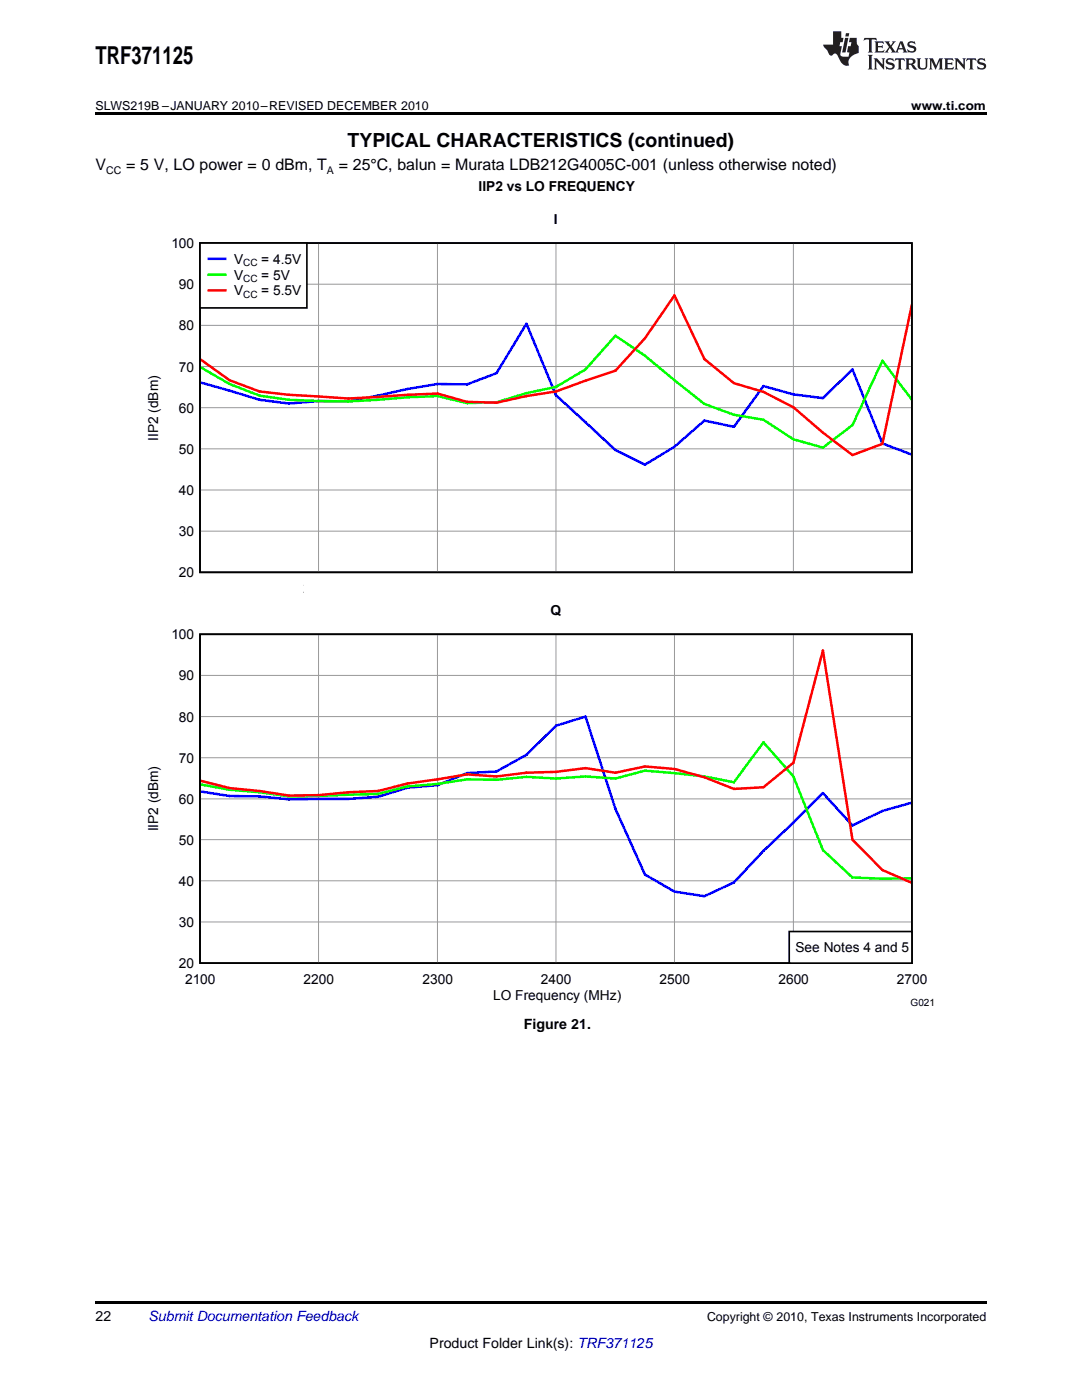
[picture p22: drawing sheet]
<svg xmlns="http://www.w3.org/2000/svg" width="216mm" height="279mm" viewBox="0 0 216 279" stroke-linecap="round" stroke-linejoin="round" font-family="sans-serif">
<defs><g id="words">
<text font-size="4.9" x="19" y="12.8">TRF371125</text>
<text font-size="3.9" x="69.4" y="29.3">TYPICAL CHARACTERISTICS (continued)</text>
<g font-size="3.2">
<text x="19" y="34">V</text>
<text x="25.2" y="34">= 5 V, LO power = 0 dBm, T</text>
<text x="67.6" y="34">= 25°C, balun = Murata LDB212G4005C-001 (unless otherwise noted)</text>
</g>
<g font-size="2.8">
<text x="104.5" y="205.3">Figure 21.</text>
<text x="19" y="263.6">22</text>
<text x="85.7" y="269">Product Folder Link(s): TRF371125</text>
</g>
<text font-size="2.8" fill="#0000c8" x="29.6" y="263.6">Submit Documentation Feedback</text>
<g font-size="2.7">
<text x="95.5" y="38.1">IIP2 vs LO FREQUENCY</text>
<text x="110.5" y="44.6">I</text>
<text x="34.2" y="49.5">100</text>
<text x="46.7" y="52.7">V</text>
<text x="52.1" y="52.7">= 4.5V</text>
<text x="35.7" y="57.7">90</text>
<text x="46.7" y="55.8">V</text>
<text x="46.7" y="59">V</text>
<text x="52.1" y="55.8">= 5V</text>
<text x="52.1" y="59">= 5.5V</text>
<text x="35.7" y="65.9">80</text>
<text x="35.7" y="74.1">70</text>
<text x="35.7" y="82.4">60</text>
<text x="31.5" y="87.9" transform="rotate(-90 31.5 87.9)">IIP2 (dBm)</text>
<text x="35.7" y="90.6">50</text>
<text x="35.7" y="98.8">40</text>
<text x="35.7" y="107">30</text>
<text x="35.7" y="115.2">20</text>
<text x="60.6" y="118.4">2200</text>
<text x="109.9" y="122.7">Q</text>
<text x="34.2" y="127.6">100</text>
<text x="35.7" y="135.8">90</text>
<text x="35.7" y="144">80</text>
<text x="35.7" y="152.2">70</text>
<text x="35.7" y="160.4">60</text>
<text x="31.5" y="165.9" transform="rotate(-90 31.5 165.9)">IIP2 (dBm)</text>
<text x="35.7" y="168.6">50</text>
<text x="35.7" y="176.8">40</text>
<text x="35.7" y="185">30</text>
<text x="158.7" y="190.1">See Notes 4 and 5</text>
<text x="35.7" y="193.2">20</text>
<text x="36.9" y="196.4">2100</text>
<text x="60.6" y="196.4">2200</text>
<text x="84.3" y="196.4">2300</text>
<text x="107.9" y="196.4">2400</text>
<text x="131.6" y="196.4">2500</text>
<text x="155.3" y="196.4">2600</text>
<text x="179" y="196.4">2700</text>
<text x="98.4" y="199.6">LO Frequency (MHz)</text>
</g>
<g font-size="2.5">
<text x="19" y="21.9">SLWS219B –JANUARY 2010–REVISED DECEMBER 2010</text>
<text x="181.8" y="21.9">www.ti.com</text>
<text x="141.1" y="263.6">Copyright © 2010, Texas Instruments Incorporated</text>
</g>
<g font-size="2.1">
<text x="21.2" y="34.6">CC</text>
<text x="65.2" y="34.6">A</text>
</g>
<g font-size="2">
<text x="48.5" y="53.1">CC</text>
<text x="48.5" y="56.2">CC</text>
<text x="48.5" y="59.4">CC</text>
<text x="181.7" y="200.8">G021</text>
</g>
</g></defs>
<g fill="#231f20">
<path d="M172.5 7.6l-.1 .5 .4-.2h.6v.1v2.1l-.2 .4h.9l-.2-.4v-2.1l.1-.1h.5l.5 .2-.2-.5zM174.5 8.3l.2 .3v1.5l-.2 .4h1.8l.2-.6a1.04 1.04 0 0 1-1.3 .2v-.7h.6l.3 .2v-.6l-.3 .2h-.6v-.6l.8-.1 .4 .3-.2-.5zM176.5 8.3l.9 1.1-.9 1.1h.8l-.2-.2 .4-.7 .5 .7-.2 .2h1.5l-.2-.2 .2-.4h.9l.1 .4-.2 .2h1l-.3-.3-.7-1.9h-.5l-.9 2-.8-1 .9-1h-.8l.1 .3-.4 .5-.3-.6 .1-.2zM179.7 8.6l.4 1h-.7zM181.3 8.4a.63 .63 0 0 0-.2 .7 .63 .63 0 0 0 .6 .4l.6 .2 .1 .2a.75 .75 0 0 1-.7 .4 .75 .75 0 0 1-.6-.5l.1 .7 .1-.1a1.11 1.11 0 0 0 1.5-.6 1.13 1.13 0 0 0-1.2-.8l-.1-.4a1.04 1.04 0 0 1 1.2 .2l-.2-.5-.2 .1-.4-.2zM173.2 10.9l.2 .4v2.2l-.2 .4h1l-.3-.4v-2.2l.3-.4zM174.3 11.6l.3 .4v1.5l-.3 .4h.8l-.2-.4v-1.3l1.5 1.7v-1.9l.2-.4h-.7l.2 .4v.9l-1.1-1.3zM177 11.8a.62 .62 0 0 0-.2 .7 .62 .62 0 0 0 .6 .4l.6 .1 .1 .3a.76 .76 0 0 1-.7 .3 .76 .76 0 0 1-.7-.4l.2 .7 .1-.1a1.11 1.11 0 0 0 1.5-.6 1.13 1.13 0 0 0-1.2-.8l-.1-.4a1.04 1.04 0 0 1 1.2 .2l-.2-.6-.2 .1-.5-.1zM178.7 11.6l-.2 .6a.61 .61 0 0 1 .8-.3v1.6l-.2 .4h.9l-.2-.4v-1.6a.63 .63 0 0 1 .7 .3l-.1-.6zM180.6 11.6l.3 .4v1.5l-.3 .4h1l-.2-.2-.1-.8 .6 .2a.76 .76 0 0 0 1.2 .7l-1-1a.58 .58 0 0 0 .6-.5 .58 .58 0 0 0-.5-.6zM181.4 11.9h.1a.45 .45 0 0 1 .5 .1 .45 .45 0 0 1 .1 .5l-.8 .2zM182.9 11.6l.2 .2a2.17 2.17 0 0 0 .3 1.9 .99 .99 0 0 0 1.6-.6v-1.1l.2-.4h-.7l.2 .2a1.92 1.92 0 0 1-.2 1.8 .6 .6 0 0 1-.9-.5v-1.1l.2-.4zM185.4 11.6l.2 .4v1.5l-.2 .4h.7l-.2-.4v-1.4l.8 1.8 .8-1.8v1.4l-.2 .4h.9l-.2-.4v-1.5l.2-.4h-.8l-.6 1.5-.6-1.5zM188.4 11.6l.2 .4v1.5l-.2 .4h1.8l.1-.6a1.04 1.04 0 0 1-1.2 .1v-.6h.5l.4 .2v-.6l-.4 .2h-.5v-.7h.8l.3 .3-.1-.6zM190.5 11.6l.2 .4v1.5l-.2 .4h.7l-.2-.4v-1.3l1.5 1.7v-1.9l.2-.4h-.7l.2 .4v.9l-1.1-1.3zM192.9 11.6l-.1 .6a.61 .61 0 0 1 .7-.3l.1 1.6-.3 .4h1l-.3-.4 .1-1.6a.63 .63 0 0 1 .7 .3l-.1-.6zM195.2 11.8a.62 .62 0 0 0-.2 .7 .62 .62 0 0 0 .6 .4l.6 .1 .1 .3a.76 .76 0 0 1-.7 .3 .76 .76 0 0 1-.6-.4l.1 .7 .1-.1a1.11 1.11 0 0 0 1.6-.6 1.13 1.13 0 0 0-1.3-.8l-.1-.4a1.04 1.04 0 0 1 1.2 .2l-.1-.6-.2 .1-.5-.1z"/>
<path d="M166.2 6.3v2.6h-1.9v.4l.8 .9a.91 .91 0 0 0 1 .8 .56 .56 0 0 1 .5-.3 .56 .56 0 0 1 .5 .3l.4 .8a1.53 1.53 0 0 0 1.9 1.2 1.54 1.54 0 0 1 1-2.1l.9-.3v-1.4a1.52 1.52 0 0 1-.4-1.6h-1.3l-.2 .8h.5l-.2 .8h-.5l-.1 1v.2l.4 .1-.2 .8a1.93 1.93 0 0 1-1.6-.3l.3-1.8h-.5l.2-.8h.4l.2-.8h-.4v-1.3zM168.6 7.6l-.6 2.9h.7l.6-2.9zM168.8 6.6l-.1 .7h.6l.2-.7z"/>
</g>
<path d="M39.9 48.5h142.1v65.7h-142.1z" fill="none" stroke="#000" stroke-width=".33"/>
<path d="M39.9 56.7h142.1M63.6 48.5v65.8M87.3 48.5v65.8M110.9 48.5v65.8M134.6 48.5v65.8M158.3 48.5v65.8M39.9 73.1h142.1M39.9 64.9h142.1M39.9 97.8h142.1M39.9 89.6h142.1M39.9 81.4h142.1M39.9 106h142.1" fill="none" stroke="#999" stroke-width=".2"/>
<path d="M39.9 76.3l11.9 3.5 5.9 .7 5.9-.5 5.9 .1 11.8-2.5 6-1 5.9 .1 5.9-2.2 5.9-9.9 5.9 14.3 11.9 10.9 5.9 2.9 5.9-3.5 6-5.3 5.8 1.3 5.9-8.2 6 1.7 5.9 .8 5.9-5.8 6 14.8 5.8 2.2" fill="none" stroke="#00f" stroke-width=".5"/>
<path d="M39.9 73.3l5.9 3.3 6 2.4 5.9 .8a120.5 120.5 0 0 0 23.6-.5l6-.3 5.9 1.5 5.9-.2 5.9-1.8 5.9-1.3 5.9-3.5 6-6.7 5.9 4 11.9 9.6 5.8 2.2 5.9 1 6 3.9 5.9 1.6 5.9-4.5 6-12.8 5.8 7.7" fill="none" stroke="#0f0" stroke-width=".5"/>
<path d="M181.9 60.9l-5.8 27.7-6 2.2-5.9-4.5-5.9-5-6-3.1-5.9-1.7-5.8-4.8-6-12.7-5.9 8.5-5.9 6.5-11.9 4.1-5.9 .9-5.9 1.4-5.9-.2-5.9-1.7-17.8 1-11.8-.7-5.9-.7-6-2.2-5.9-4.2" fill="none" stroke="#f00" stroke-width=".5"/>
<g fill="#fff">
<path d="M36.9 115.8h7v6.3h-7z"/>
<path d="M60.6 115.8h6.9v6.3h-6.9z"/>
<path d="M84 115.8h6.9v6.3h-6.9z"/>
<path d="M107.5 115.8h6.9v6.3h-6.9z"/>
<path d="M130.8 115.8h6.9v6.3h-6.9z"/>
<path d="M154.9 115.8h7v6.3h-7z"/>
<path d="M178.4 115.8h7v6.3h-7z"/>
<path d="M39.9 48.5h21.3v13h-21.3z"/>
</g>
<path d="M39.9 48.5h21.3v13h-21.3zM39.9 126.6h142.1v65.6h-142.1z" fill="none" stroke="#000" stroke-width=".33"/>
<path d="M41.7 51.7h3.3M39.9 157.9l5.9 1h6l5.9 .6 11.8-.1 5.9-.4 5.9-1.8 6-.5 5.9-2.4 5.9-.3 5.9-3.4 5.9-5.8 5.9-1.8 6 18.4 5.9 13.1 5.9 3.4 6 1 5.8-2.8 5.9-6.3 6-5.6 5.9-5.9 5.9 6.4 6-2.9 5.8-1.6" fill="none" stroke="#00f" stroke-width=".5"/>
<path d="M41.7 54.8h3.3M39.9 156.5l5.9 1.1 6 .5 5.9 .8 17.7-.5 5.9-1.5 6-.4 5.9-1 5.9 .1 5.9-.6 5.9 .4 5.9-.4 6 .4 5.9-1.6 11.9 1.2 5.8 1.1 5.9-7.9 6 6.8 5.9 14.6 5.9 5.5 6 .3 5.8-.1" fill="none" stroke="#0f0" stroke-width=".5"/>
<path d="M41.7 58h3.3M39.9 155.8l5.9 1.5 6 .6 5.9 .9 5.9-.1 5.9-.6 5.9-.2 5.9-1.5 11.9-1.9 5.9 .5 5.9-.8 5.9-.2 5.9-.7 6 .9 5.9-1.2 5.9 .5 6 1.6 5.8 2.3 5.9-.3 6-4.9 5.9-22.4 5.9 37.8 6 6 5.8 2.6" fill="none" stroke="#f00" stroke-width=".5"/>
<path d="M39.9 134.8h142.1M63.6 126.6v65.7M87.3 126.6v65.7M110.9 126.6v65.7M134.6 126.6v65.7M158.3 126.6v65.7M39.9 159.4h142.1M39.9 151.2h142.1M39.9 143h142.1M39.9 175.8h142.1M39.9 167.6h142.1M39.9 184h142.1" fill="none" stroke="#999" stroke-width=".2"/>
<path d="M157.5 185.9h24.5v6.3h-24.5z" fill="#fff"/>
<path d="M157.5 185.9h24.5v6.3h-24.5z" fill="none" stroke="#000" stroke-width=".33"/>
<path d="M19 259.7h177.8v.5h-177.8z" fill="#000"/>
<path d="M111.5 207.1h.3v.7h-.3z" fill="#fff"/>
<path d="M19 22.5h177.8v.5h-177.8z" fill="#000"/>
<use href="#words"/>
</svg>
